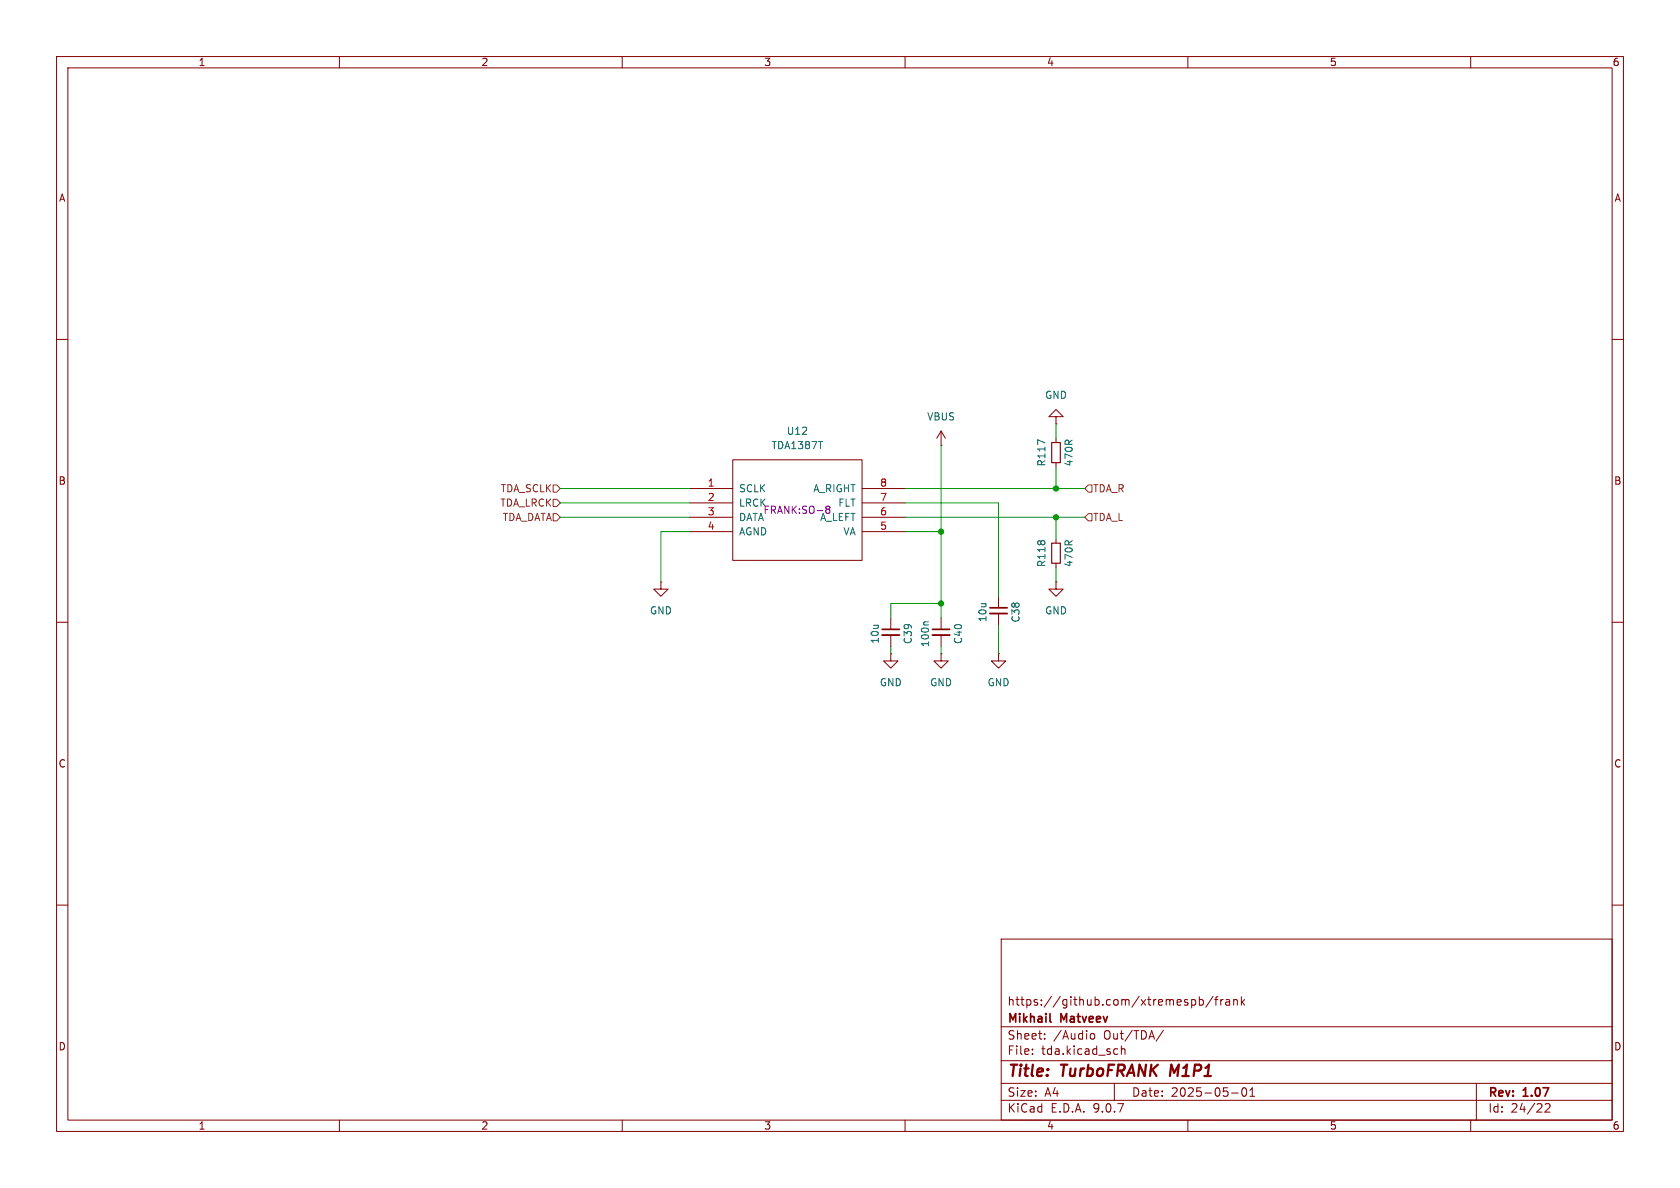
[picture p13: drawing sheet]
<svg xmlns="http://www.w3.org/2000/svg" width="297mm" height="210mm" viewBox="0 0 297 210" stroke-linecap="round" stroke-linejoin="round" font-family="sans-serif">
<defs><g id="words">
<g font-size="2.8" fill="#840000">
<text x="178" y="190.9">Title:</text>
<text x="187.7" y="190.9">TurboFRANK</text>
<text x="207.7" y="190.9">M1P1</text>
</g>
<g font-size="2.1" fill="#840000">
<text x="178" y="178">https://github.com/xtremespb/frank</text>
<text x="178" y="184">Sheet:</text>
<text x="178" y="181.2">Mikhail</text>
<text x="186.2" y="184">/Audio</text>
<text x="187.6" y="181.2">Matveev</text>
<text x="195.2" y="184">Out/TDA/</text>
<text x="178" y="186.7">File:</text>
<text x="184.1" y="186.7">tda.kicad_sch</text>
<text x="178" y="196.9">KiCad</text>
<text x="178" y="194.1">Size:</text>
<text x="184.7" y="194.1">A4</text>
<text x="185.7" y="196.9">E.D.A.</text>
<text x="193.3" y="196.9">9.0.7</text>
<text x="200" y="194.1">Date:</text>
<text x="207" y="194.1">2025-05-01</text>
<text x="263" y="194.3">Rev:</text>
<text x="263" y="196.9">Id:</text>
<text x="267.1" y="196.9">24/22</text>
<text x="269.4" y="194.3">1.07</text>
</g>
<g font-size="1.8" fill="#840000">
<text x="35" y="11.9">1</text>
<text x="85" y="11.9">2</text>
<text x="135" y="11.9">3</text>
<text x="185" y="11.9">4</text>
<text x="235" y="11.9">5</text>
<text x="285" y="11.9">6</text>
<text x="10.3" y="35.9">A</text>
<text x="285.3" y="35.9">A</text>
<text x="10.3" y="85.9">B</text>
<text x="285.3" y="85.9">B</text>
<text x="10.3" y="135.9">C</text>
<text x="285.3" y="135.9">C</text>
<text x="10.3" y="185.9">D</text>
<text x="285.3" y="185.9">D</text>
<text x="35" y="199.9">1</text>
<text x="85" y="199.9">2</text>
<text x="135" y="199.9">3</text>
<text x="185" y="199.9">4</text>
<text x="235" y="199.9">5</text>
<text x="285" y="199.9">6</text>
</g>
<g font-size="1.8" fill="#006464">
<text x="184.7" y="70.7">GND</text>
<text x="139" y="77.1">U12</text>
<text x="163.8" y="74.5">VBUS</text>
<text x="136.3" y="79.6">TDA1387T</text>
<text x="185" y="82.6" transform="rotate(-90 185 82.6)">R117</text>
<text x="189.8" y="82.6" transform="rotate(-90 189.8 82.6)">470R</text>
<text x="130.6" y="87.2">SCLK</text>
<text x="143.7" y="87.2">A_RIGHT</text>
<text x="148.1" y="89.8">FLT</text>
<text x="130.6" y="92.3">DATA</text>
<text x="130.6" y="94.8">AGND</text>
<text x="149" y="94.8">VA</text>
<text x="185" y="100.3" transform="rotate(-90 185 100.3)">R118</text>
<text x="189.8" y="100.3" transform="rotate(-90 189.8 100.3)">470R</text>
<text x="114.8" y="108.8">GND</text>
<text x="155.5" y="113.9" transform="rotate(-90 155.5 113.9)">10u</text>
<text x="161.4" y="114" transform="rotate(-90 161.4 114)">C39</text>
<text x="170.3" y="114" transform="rotate(-90 170.3 114)">C40</text>
<text x="174.6" y="110.1" transform="rotate(-90 174.6 110.1)">10u</text>
<text x="180.4" y="110.2" transform="rotate(-90 180.4 110.2)">C38</text>
<text x="184.7" y="108.8">GND</text>
<text x="164.4" y="114.5" transform="rotate(-90 164.4 114.5)">100n</text>
<text x="155.4" y="121.5">GND</text>
<text x="164.3" y="121.5">GND</text>
<text x="174.5" y="121.5">GND</text>
</g>
<g font-size="1.8" fill="#725600">
<text x="88.4" y="89.8">TDA_LRCK</text>
<text x="88.4" y="87.2">TDA_SCLK</text>
<text x="193.1" y="87.2">TDA_R</text>
<text x="88.8" y="92.3">TDA_DATA</text>
<text x="193.1" y="92.3">TDA_L</text>
</g>
<g font-size="1.8" fill="#a90000">
<text x="125" y="86.1">1</text>
<text x="125" y="88.6">2</text>
<text x="155.5" y="86.1">8</text>
<text x="155.5" y="88.6">7</text>
<text x="125" y="91.2">3</text>
<text x="125" y="93.7">4</text>
<text x="155.5" y="91.2">6</text>
<text x="155.5" y="93.7">5</text>
</g>
<g font-size="1.8" fill="#840084">
<text x="130.6" y="89.8">LRCK</text>
<text x="134.9" y="91">FRANK:SO-8</text>
<text x="144.9" y="92.3">A_LEFT</text>
</g>
</g></defs>
<g fill="none" stroke="#840000" stroke-width=".18">
<path d="M10 10h277v190h-277zM12 12h273v186h-273zM60 10v2M110 10v2M160 10v2M210 10v2M260 10v2M10 60h2M166.4 78.7h.1M166.4 76.2v2.5M166.4 76.2l-.8 1.3M166.4 76.2l.7 1.3"/>
<path d="M186.7 73.7h1.3l-1.3-1.3-1.3 1.3h1.3v1.2M186.7 74.9h.1M186.7 77.5v.7M285 60h2M121.9 86.4h7.6M121.9 88.9h7.6M121.9 91.4h7.6M121.9 94h7.6M129.5 81.3h22.9v17.8h-22.9zM152.4 86.4h7.6M152.4 88.9h7.6M152.4 91.4h7.6"/>
<path d="M152.4 94h7.6M186.7 81.8v.8M186.7 95.3v.7M186.7 99.6v.7M10 110h2M116.8 102.9v1.2h1.3l-1.3 1.3-1.2-1.3h1.2M116.8 102.9h.1M157.5 115.6v1.2h1.2l-1.2 1.3-1.3-1.3h1.3M157.5 115.6h.1M157.5 109.2v2.1M157.5 112.3v2M166.4 115.6v1.2h1.2l-1.2 1.3-1.3-1.3h1.3"/>
<path d="M166.4 115.6h.1M166.4 109.2v2.1M166.4 112.3v2M176.5 115.6v1.2h1.3l-1.3 1.3-1.2-1.3h1.2M176.5 115.6h.1M176.5 105.4v2M176.5 108.5v2M186.7 102.9v1.2h1.3l-1.3 1.3-1.3-1.3h1.3M186.7 102.9h.1M285 110h2M10 160h2M177 166h108v32h-108z"/>
<path d="M210.7 176.8l.4-.1 .3 .3v.4l-.2 .2h-.5M212 176.8l.5-.1 .2 .3v.4l-.1 .2h-.6M212 176.2v1.5M214.5 176.1l-1.3 2M214.7 176.7h.6M215.3 176.2l-.3 .2v1.3M215.8 176.7v1M216.2 176.7l-.2 .1-.2 .2M216.7 176.8h.6l.1 .9M217.4 177.1h-.5a.29 .29 0 0 0-.2 .3 .29 .29 0 0 0 .2 .3l.5-.1M218.1 176.8l.2-.1 .4 .1v.9M218.1 176.7v1"/>
<path d="M219.5 176.2v1.5M219.6 177.1l.4 .6M220 176.7l-.5 .6M285 160h2M60 198v2M110 198v2M160 198v2M177 194.5h108M177 191.5h108M177 187.5h108M177 181.5h108M182.5 186.3v.1"/>
<path d="M182.5 185.5v.1M184.7 183.6v.1M184.7 182.8v.1M192.7 183l.3-.3 .4 .1 .1 .2v.4l-.1 .2-.4 .1-.3-.3M197 191.5v3M197.2 185.4l.4 .1M197.6 186.3l-.4 .1M198.2 185.5l.3-.1 .3 .1 .1 .9M198.2 184.9v1.5M205.7 182.1l-1.3 2M210 198v2M217.7 193.2h1.2"/>
<path d="M219.7 192.4l.2-.1a.81 .81 0 0 1 .6 .6 .81 .81 0 0 1-.3 .8l-.2 .1a.81 .81 0 0 1-.3-1.4zM221 193.8h.8M221 192.7l.4-.4v1.5M260 198v2M261 191.5v6.5M273.2 195.2l.5-.1 .3 .1v.3l-.9 1.1h.9"/>
</g>
<path d="M207.1 188.2l-.3 2" fill="none" stroke="#840000" stroke-width=".4"/>
<path d="M156 111.3h3M164.8 111.3h3.1M175 107.4h3.1M185.6 180.5l.2 .2" fill="none" stroke="#840000" stroke-width=".3"/>
<path d="M156 112.3h3M164.8 112.3h3.1M175 108.5h3.1" fill="none" stroke="#840000" stroke-width=".33"/>
<path d="M184.7 78.3l-1.2-.6v.9M164.2 109.9h-.7l-.2 .2" fill="none" stroke="#006464" stroke-width=".18"/>
<path d="M185.9 78.2h1.6v3.6h-1.6zM185.9 96h1.6v3.6h-1.6z" fill="none" stroke="#840000" stroke-width=".2"/>
<path d="M146 89.8l.2 .2M146 89.7l.2-.2h.4l.1 .3-.2 .2M146.2 90h.3M146.2 90l-.2 .3M146.5 90l.2 .3v.2" fill="none" stroke="#840084" stroke-width=".18"/>
<path d="M97.8 85.7h.6l.7 .7-.7 .6h-.6zM97.8 90.8h.6l.7 .6-.7 .7h-.6zM97.8 88.3h.6l.7 .6-.7 .6h-.6zM192.4 85.7h.6v1.3h-.6l-.6-.6zM192.4 90.8h.6v1.3h-.6l-.6-.7z" fill="none" stroke="#725600" stroke-width=".18"/>
<g fill="none" stroke="#009600" stroke-width=".18">
<path d="M166.4 78.7v30.5M186.7 74.9v2.6M99.1 91.4h22.8M99.1 86.4h22.8M99.1 88.9h22.8M121.9 94h-5.1v8.9M160 94h6.4M160 88.9h16.5v16.5M160 91.4h31.8M160 86.4h31.8M186.7 82.6v3.8M186.7 91.4v3.9"/>
<path d="M157.5 114.3v1.3M166.4 106.7h-8.9v2.5M166.4 114.3v1.3M176.5 110.5v5.1M186.7 100.3v2.6"/>
</g>
<g fill="#009600" stroke="#009600" stroke-width=".18">
<circle cx="186.7" cy="86.4" r=".46"/>
<circle cx="186.7" cy="91.4" r=".46"/>
<circle cx="166.4" cy="106.7" r=".46"/>
<circle cx="166.4" cy="94" r=".46"/>
</g>
<use href="#words"/>
</svg>
